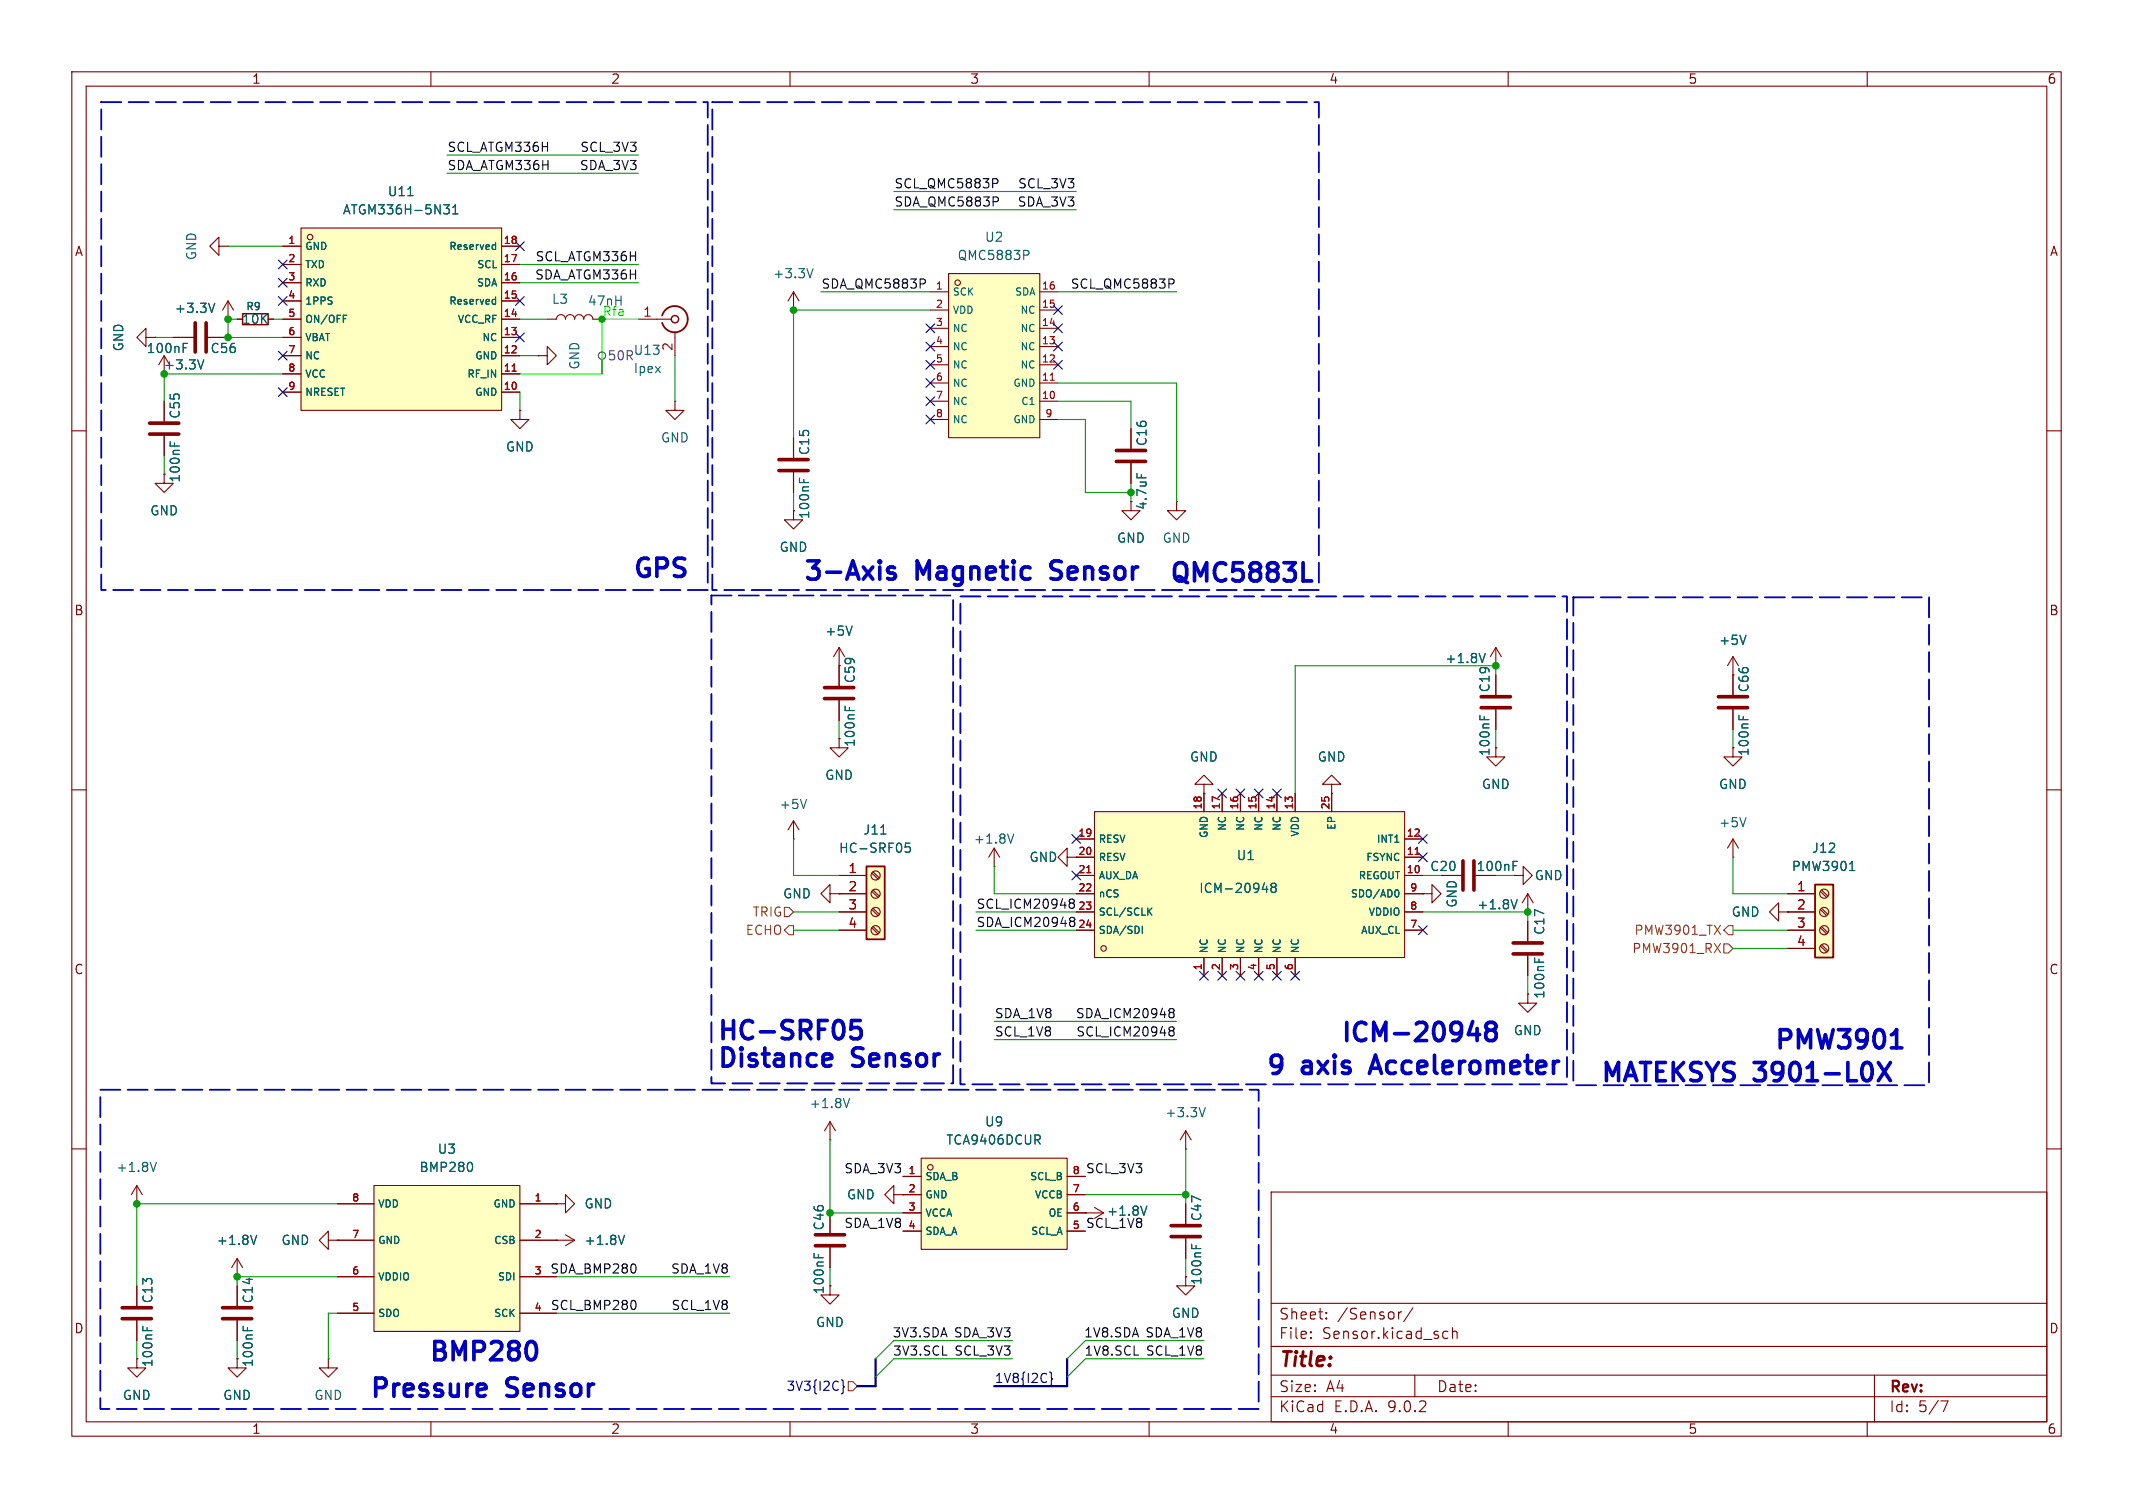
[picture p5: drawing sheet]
<svg xmlns="http://www.w3.org/2000/svg" width="297mm" height="210mm" viewBox="0 0 297 210" stroke-linecap="round" stroke-linejoin="round" font-family="sans-serif">
<defs><g id="words">
<g font-size="3.5" fill="#0000c2">
<text x="87.8" y="81.2">GPS</text>
<text x="111.6" y="81.5">3-Axis</text>
<text x="127.6" y="81.5">Magnetic</text>
<text x="147.4" y="81.5">Sensor</text>
<text x="162.5" y="81.8">QMC5883L</text>
<text x="99.6" y="145.5">HC-SRF05</text>
<text x="99.6" y="149.4">Distance</text>
<text x="118.7" y="149.4">Sensor</text>
<text x="186.4" y="145.8">ICM-20948</text>
<text x="246.8" y="146.8">PMW3901</text>
<text x="176" y="150.4">9</text>
<text x="181.4" y="150.4">axis</text>
<text x="192" y="150.4">Accelerometer</text>
<text x="222.6" y="151.4">MATEKSYS 3901-L0X</text>
<text x="59.4" y="190.3">BMP280</text>
<text x="51.2" y="195.3">Pressure</text>
<text x="70.6" y="195.3">Sensor</text>
</g>
<text font-size="2.8" fill="#840000" x="178" y="190.9">Title:</text>
<g font-size="2.1" fill="#840000">
<text x="178" y="184">Sheet:</text>
<text x="186.2" y="184">/Sensor/</text>
<text x="178" y="186.7">File:</text>
<text x="184.1" y="186.7">Sensor.kicad_sch</text>
<text x="178" y="196.9">KiCad</text>
<text x="178" y="194.1">Size:</text>
<text x="184.7" y="194.1">A4</text>
<text x="185.7" y="196.9">E.D.A.</text>
<text x="193.3" y="196.9">9.0.2</text>
<text x="200" y="194.1">Date:</text>
<text x="263" y="194.3">Rev:</text>
<text x="263" y="196.9">Id:</text>
<text x="267.1" y="196.9">5/7</text>
</g>
<g font-size="1.8" fill="#840000">
<text x="35" y="11.9">1</text>
<text x="85" y="11.9">2</text>
<text x="135" y="11.9">3</text>
<text x="185" y="11.9">4</text>
<text x="235" y="11.9">5</text>
<text x="285" y="11.9">6</text>
<text x="10.3" y="35.9">A</text>
<text x="285.3" y="35.9">A</text>
<text x="22.7" y="51.7">+3.3V</text>
<text x="10.3" y="85.9">B</text>
<text x="285.3" y="85.9">B</text>
<text x="205.5" y="121.5">100nF</text>
<text x="10.3" y="135.9">C</text>
<text x="285.3" y="135.9">C</text>
<text x="10.3" y="185.9">D</text>
<text x="285.3" y="185.9">D</text>
<text x="35" y="199.9">1</text>
<text x="85" y="199.9">2</text>
<text x="135" y="199.9">3</text>
<text x="185" y="199.9">4</text>
<text x="235" y="199.9">5</text>
<text x="285" y="199.9">6</text>
</g>
<g font-size="1.8" fill="#0f0f0f">
<text x="62.2" y="23.8">SDA_ATGM336H</text>
<text x="62.2" y="21.2">SCL_ATGM336H</text>
<text x="80.7" y="23.8">SDA_3V3</text>
<text x="80.7" y="21.2">SCL_3V3</text>
<text x="124.5" y="28.9">SDA_QMC5883P</text>
<text x="124.5" y="26.3">SCL_QMC5883P</text>
<text x="141.6" y="28.9">SDA_3V3</text>
<text x="141.7" y="26.3">SCL_3V3</text>
<text x="74.4" y="39">SDA_ATGM336H</text>
<text x="74.5" y="36.5">SCL_ATGM336H</text>
<text x="114.3" y="40.3">SDA_QMC5883P</text>
<text x="149" y="40.3">SCL_QMC5883P</text>
<text x="135.9" y="126.7">SCL_ICM20948</text>
<text x="135.9" y="129.2">SDA_ICM20948</text>
<text x="138.4" y="141.9">SDA_1V8</text>
<text x="149.7" y="141.9">SDA_ICM20948</text>
<text x="138.4" y="144.4">SCL_1V8</text>
<text x="149.8" y="144.4">SCL_ICM20948</text>
<text x="117.5" y="163.5">SDA_3V3</text>
<text x="151.1" y="163.5">SCL_3V3</text>
<text x="117.5" y="171.1">SDA_1V8</text>
<text x="151.1" y="171.1">SCL_1V8</text>
<text x="76.5" y="177.5">SDA_BMP280</text>
<text x="93.4" y="177.5">SDA_1V8</text>
<text x="76.6" y="182.5">SCL_BMP280</text>
<text x="93.4" y="182.5">SCL_1V8</text>
<text x="124.2" y="186.3">3V3.SDA</text>
<text x="124.3" y="188.9">3V3.SCL</text>
<text x="132.7" y="186.3">SDA_3V3</text>
<text x="132.8" y="188.9">SCL_3V3</text>
<text x="150.9" y="186.3">1V8.SDA</text>
<text x="150.9" y="188.9">1V8.SCL</text>
<text x="159.4" y="186.3">SDA_1V8</text>
<text x="159.5" y="188.9">SCL_1V8</text>
</g>
<g font-size="1.8" fill="#006464">
<text x="53.9" y="27.5">U11</text>
<text x="47.6" y="30.1">ATGM336H-5N31</text>
<text x="137.1" y="33.9">U2</text>
<text x="27.5" y="36.3" transform="rotate(-90 27.5 36.3)">GND</text>
<text x="107.5" y="39">+3.3V</text>
<text x="133.2" y="36.4">QMC5883P</text>
<text x="24.2" y="43.8">+3.3V</text>
<text x="33.6" y="45.3">10K</text>
<text x="76.8" y="42.5">L3</text>
<text x="81.8" y="42.8">47nH</text>
<text x="17.4" y="49" transform="rotate(-90 17.4 49)">GND</text>
<text x="20.3" y="49.4">100nF</text>
<text x="29.2" y="49.4">C56</text>
<text x="80.9" y="51.6" transform="rotate(-90 80.9 51.6)">GND</text>
<text x="88.1" y="52.2">Ipex</text>
<text x="25.2" y="58.4" transform="rotate(-90 25.2 58.4)">C55</text>
<text x="70.4" y="63.1">GND</text>
<text x="91.9" y="61.8">GND</text>
<text x="112.9" y="63.5" transform="rotate(-90 112.9 63.5)">C15</text>
<text x="159.9" y="62.2" transform="rotate(-90 159.9 62.2)">C16</text>
<text x="20.8" y="72">GND</text>
<text x="25.2" y="67.3" transform="rotate(-90 25.2 67.3)">100nF</text>
<text x="159.9" y="71.1" transform="rotate(-90 159.9 71.1)">4.7uF</text>
<text x="108.5" y="77.1">GND</text>
<text x="112.9" y="72.4" transform="rotate(-90 112.9 72.4)">100nF</text>
<text x="155.4" y="75.8">GND</text>
<text x="161.8" y="75.8">GND</text>
<text x="114.8" y="88.7">+5V</text>
<text x="119.2" y="95.2" transform="rotate(-90 119.2 95.2)">C59</text>
<text x="201.1" y="92.6">+1.8V</text>
<text x="239.3" y="90">+5V</text>
<text x="207.6" y="96.5" transform="rotate(-90 207.6 96.5)">C19</text>
<text x="243.7" y="96.5" transform="rotate(-90 243.7 96.5)">C66</text>
<text x="119.2" y="104.1" transform="rotate(-90 119.2 104.1)">100nF</text>
<text x="165.6" y="106.3">GND</text>
<text x="183.4" y="106.3">GND</text>
<text x="207.6" y="105.4" transform="rotate(-90 207.6 105.4)">100nF</text>
<text x="243.7" y="105.4" transform="rotate(-90 243.7 105.4)">100nF</text>
<text x="108.5" y="112.9">+5V</text>
<text x="114.8" y="108.8">GND</text>
<text x="206.2" y="110.1">GND</text>
<text x="239.3" y="110.1">GND</text>
<text x="116.7" y="119">HC-SRF05</text>
<text x="120.1" y="116.4">J11</text>
<text x="135.5" y="117.7">+1.8V</text>
<text x="172.1" y="120">U1</text>
<text x="239.3" y="115.4">+5V</text>
<text x="252.2" y="119">J12</text>
<text x="108.9" y="125.3">GND</text>
<text x="143.3" y="120.2">GND</text>
<text x="166.9" y="124.6">ICM-20948</text>
<text x="199" y="121.5">C20</text>
<text x="213.6" y="122.8">GND</text>
<text x="249.4" y="121.5">PMW3901</text>
<text x="203" y="126.5" transform="rotate(-90 203 126.5)">GND</text>
<text x="205.6" y="126.8">+1.8V</text>
<text x="215.2" y="130.3" transform="rotate(-90 215.2 130.3)">C17</text>
<text x="241" y="127.9">GND</text>
<text x="215.2" y="139.2" transform="rotate(-90 215.2 139.2)">100nF</text>
<text x="210.7" y="144.4">GND</text>
<text x="112.6" y="154.5">+1.8V</text>
<text x="162.2" y="155.8">+3.3V</text>
<text x="60.9" y="160.9">U3</text>
<text x="131.7" y="159.6">TCA9406DCUR</text>
<text x="137.1" y="157.1">U9</text>
<text x="16.1" y="163.4">+1.8V</text>
<text x="58.3" y="163.4">BMP280</text>
<text x="117.8" y="167.2">GND</text>
<text x="30.1" y="173.6">+1.8V</text>
<text x="39.1" y="173.6">GND</text>
<text x="81.3" y="168.5">GND</text>
<text x="81.3" y="173.6">+1.8V</text>
<text x="114.9" y="171.4" transform="rotate(-90 114.9 171.4)">C46</text>
<text x="154" y="169.5">+1.8V</text>
<text x="167.5" y="170.2" transform="rotate(-90 167.5 170.2)">C47</text>
<text x="167.5" y="179.1" transform="rotate(-90 167.5 179.1)">100nF</text>
<text x="21.4" y="181.6" transform="rotate(-90 21.4 181.6)">C13</text>
<text x="35.4" y="181.6" transform="rotate(-90 35.4 181.6)">C14</text>
<text x="113.5" y="185">GND</text>
<text x="114.9" y="180.3" transform="rotate(-90 114.9 180.3)">100nF</text>
<text x="163.1" y="183.7">GND</text>
<text x="21.4" y="190.5" transform="rotate(-90 21.4 190.5)">100nF</text>
<text x="35.4" y="190.5" transform="rotate(-90 35.4 190.5)">100nF</text>
<text x="17" y="195.2">GND</text>
<text x="31" y="195.2">GND</text>
<text x="43.7" y="195.2">GND</text>
</g>
<text font-size="1.8" fill="#0f0" x="83.8" y="44.1">Rfa</text>
<g font-size="1.8" fill="#a90000">
<text x="89.5" y="44.2">1</text>
<text x="93.7" y="49" transform="rotate(-90 93.7 49)">2</text>
<text x="118" y="121.7">1</text>
<text x="118" y="124.2">2</text>
<text x="250.1" y="124.2">1</text>
<text x="118" y="126.7">3</text>
<text x="118" y="129.3">4</text>
<text x="250.1" y="126.7">2</text>
<text x="250.1" y="129.3">3</text>
<text x="250.1" y="131.8">4</text>
</g>
<g font-size="1.8" fill="#840084">
<text x="84.5" y="50.4">50R</text>
<text x="88.1" y="49.6">U13</text>
</g>
<g font-size="1.8" fill="#725600">
<text x="103.7" y="130.4">ECHO</text>
<text x="104.7" y="127.9">TRIG</text>
<text x="227.5" y="130.4">PMW3901_TX</text>
<text x="227.2" y="132.9">PMW3901_RX</text>
</g>
<g font-size="1.8" fill="#000084">
<text x="109.4" y="193.9">3V3{I2C}</text>
<text x="138.4" y="192.7">1V8{I2C}</text>
</g>
<g font-size="1.4" fill="#a90000">
<text x="40" y="34">1</text>
<text x="70" y="34">18</text>
<text x="40" y="36.6">2</text>
<text x="40" y="39.1">3</text>
<text x="40" y="41.7">4</text>
<text x="70" y="36.6">17</text>
<text x="70" y="39.1">16</text>
<text x="70" y="41.7">15</text>
<text x="130.2" y="40.4">1</text>
<text x="145" y="40.4">16</text>
<text x="40" y="44.2">5</text>
<text x="40" y="46.7">6</text>
<text x="70" y="44.2">14</text>
<text x="70" y="46.7">13</text>
<text x="130.2" y="42.9">2</text>
<text x="130.2" y="45.5">3</text>
<text x="145" y="42.9">15</text>
<text x="145" y="45.5">14</text>
<text x="40" y="49.3">7</text>
<text x="40" y="51.8">8</text>
<text x="70" y="49.3">12</text>
<text x="70" y="51.8">11</text>
<text x="130.2" y="48">4</text>
<text x="130.2" y="50.5">5</text>
<text x="130.2" y="53.1">6</text>
<text x="145" y="48">13</text>
<text x="145" y="50.5">12</text>
<text x="145" y="53.1">11</text>
<text x="40" y="54.4">9</text>
<text x="70" y="54.4">10</text>
<text x="130.2" y="55.6">7</text>
<text x="130.2" y="58.2">8</text>
<text x="145" y="55.6">10</text>
<text x="145.4" y="58.2">9</text>
<text x="167.4" y="112.8" transform="rotate(-90 167.4 112.8)">18</text>
<text x="169.9" y="112.8" transform="rotate(-90 169.9 112.8)">17</text>
<text x="172.5" y="112.8" transform="rotate(-90 172.5 112.8)">16</text>
<text x="175" y="112.8" transform="rotate(-90 175 112.8)">15</text>
<text x="177.5" y="112.8" transform="rotate(-90 177.5 112.8)">14</text>
<text x="180.1" y="112.8" transform="rotate(-90 180.1 112.8)">13</text>
<text x="185.2" y="112.8" transform="rotate(-90 185.2 112.8)">25</text>
<text x="150" y="119.1">20</text>
<text x="150" y="116.6">19</text>
<text x="195.8" y="119.1">11</text>
<text x="195.8" y="116.6">12</text>
<text x="150" y="124.2">22</text>
<text x="150" y="121.7">21</text>
<text x="195.8" y="121.7">10</text>
<text x="196.2" y="124.2">9</text>
<text x="150" y="129.3">24</text>
<text x="150" y="126.7">23</text>
<text x="196.2" y="129.3">7</text>
<text x="196.2" y="126.7">8</text>
<text x="167.4" y="135.2" transform="rotate(-90 167.4 135.2)">1</text>
<text x="169.9" y="135.2" transform="rotate(-90 169.9 135.2)">2</text>
<text x="172.5" y="135.2" transform="rotate(-90 172.5 135.2)">3</text>
<text x="175" y="135.2" transform="rotate(-90 175 135.2)">4</text>
<text x="177.5" y="135.2" transform="rotate(-90 177.5 135.2)">5</text>
<text x="180.1" y="135.2" transform="rotate(-90 180.1 135.2)">6</text>
<text x="48.9" y="167.4">8</text>
<text x="74.3" y="167.4">1</text>
<text x="126.4" y="163.6">1</text>
<text x="126.4" y="166.1">2</text>
<text x="149.3" y="163.6">8</text>
<text x="149.3" y="166.1">7</text>
<text x="48.9" y="172.5">7</text>
<text x="74.3" y="172.5">2</text>
<text x="126.4" y="168.7">3</text>
<text x="126.4" y="171.2">4</text>
<text x="149.3" y="168.7">6</text>
<text x="149.3" y="171.2">5</text>
<text x="48.9" y="177.5">6</text>
<text x="74.3" y="177.5">3</text>
<text x="48.9" y="182.6">5</text>
<text x="74.3" y="182.6">4</text>
</g>
<g font-size="1.4" fill="#006464">
<text x="42.4" y="35">GND</text>
<text x="62.4" y="35">Reserved</text>
<text x="42.4" y="37.6">TXD</text>
<text x="42.4" y="40.1">RXD</text>
<text x="66.3" y="40.1">SDA</text>
<text x="66.3" y="37.6">SCL</text>
<text x="132.6" y="41.4">SCK</text>
<text x="141.2" y="41.4">SDA</text>
<text x="34.2" y="43.4">R9</text>
<text x="42.4" y="42.6">1PPS</text>
<text x="42.4" y="45.2">ON/OFF</text>
<text x="42.4" y="47.7">VBAT</text>
<text x="62.4" y="42.6">Reserved</text>
<text x="63.6" y="45.2">VCC_RF</text>
<text x="67" y="47.7">NC</text>
<text x="132.6" y="43.9">VDD</text>
<text x="132.6" y="46.4">NC</text>
<text x="142" y="43.9">NC</text>
<text x="142" y="46.4">NC</text>
<text x="42.4" y="50.3">NC</text>
<text x="42.4" y="52.8">VCC</text>
<text x="64.9" y="52.8">RF_IN</text>
<text x="66" y="50.3">GND</text>
<text x="132.6" y="49">NC</text>
<text x="132.6" y="51.5">NC</text>
<text x="142" y="49">NC</text>
<text x="142" y="51.5">NC</text>
<text x="42.4" y="55.3">NRESET</text>
<text x="66" y="55.3">GND</text>
<text x="132.6" y="54.1">NC</text>
<text x="132.6" y="56.6">NC</text>
<text x="132.6" y="59.1">NC</text>
<text x="141" y="54.1">GND</text>
<text x="141" y="59.1">GND</text>
<text x="142.1" y="56.6">C1</text>
<text x="152.9" y="117.6">RESV</text>
<text x="168.4" y="116.8" transform="rotate(-90 168.4 116.8)">GND</text>
<text x="170.9" y="115.8" transform="rotate(-90 170.9 115.8)">NC</text>
<text x="173.4" y="115.8" transform="rotate(-90 173.4 115.8)">NC</text>
<text x="176" y="115.8" transform="rotate(-90 176 115.8)">NC</text>
<text x="178.5" y="115.8" transform="rotate(-90 178.5 115.8)">NC</text>
<text x="181.1" y="116.7" transform="rotate(-90 181.1 116.7)">VDD</text>
<text x="186.1" y="115.7" transform="rotate(-90 186.1 115.7)">EP</text>
<text x="191.6" y="117.6">INT1</text>
<text x="152.9" y="125.2">nCS</text>
<text x="152.9" y="122.6">AUX_DA</text>
<text x="152.9" y="120.1">RESV</text>
<text x="188" y="125.2">SDO/AD0</text>
<text x="189.1" y="122.6">REGOUT</text>
<text x="190.1" y="120.1">FSYNC</text>
<text x="152.9" y="130.3">SDA/SDI</text>
<text x="152.9" y="127.7">SCL/SCLK</text>
<text x="189.4" y="130.3">AUX_CL</text>
<text x="190.4" y="127.7">VDDIO</text>
<text x="168.4" y="132.8" transform="rotate(-90 168.4 132.8)">NC</text>
<text x="170.9" y="132.8" transform="rotate(-90 170.9 132.8)">NC</text>
<text x="173.4" y="132.8" transform="rotate(-90 173.4 132.8)">NC</text>
<text x="176" y="132.8" transform="rotate(-90 176 132.8)">NC</text>
<text x="178.5" y="132.8" transform="rotate(-90 178.5 132.8)">NC</text>
<text x="181.1" y="132.8" transform="rotate(-90 181.1 132.8)">NC</text>
<text x="128.8" y="164.6">SDA_B</text>
<text x="128.8" y="167.1">GND</text>
<text x="143.3" y="164.6">SCL_B</text>
<text x="144" y="167.1">VCCB</text>
<text x="52.6" y="168.4">VDD</text>
<text x="52.6" y="173.4">GND</text>
<text x="68.6" y="168.4">GND</text>
<text x="68.7" y="173.4">CSB</text>
<text x="128.8" y="169.6">VCCA</text>
<text x="128.8" y="172.2">SDA_A</text>
<text x="143.4" y="172.2">SCL_A</text>
<text x="145.9" y="169.6">OE</text>
<text x="52.6" y="178.5">VDDIO</text>
<text x="69.2" y="178.5">SDI</text>
<text x="52.6" y="183.6">SDO</text>
<text x="68.7" y="183.6">SCK</text>
</g>
</g></defs>
<g fill="none" stroke="#840000" stroke-width=".15">
<path d="M10 10h277v190h-277zM12 12h273v186h-273zM60 10v2M110 10v2M160 10v2M210 10v2M260 10v2M10 60h2M285 60h2M10 110h2M285 110h2M212.7 127h.1"/>
<path d="M212.7 124.5l.8 1.2M212.7 124.5l-.7 1.2M212.7 124.5v2.5M115.6 158.8h.1M115.6 156.2l-.8 1.3M115.6 156.2l.7 1.3M115.6 156.2v2.6M10 160h2M77.5 167.6h1.2v1.3l1.3-1.3-1.3-1.2v1.2M77.5 167.6h.1M177 166h108v32h-108zM285 160h2"/>
<path d="M60 198v2M110 198v2M160 198v2M177 194.5h108M177 191.5h108M177 187.5h108M177 181.5h108M182.5 186.3h.1l-.1 .1M182.5 186.3v.1M182.5 185.5v.1M182.5 185.5h.1l-.1 .1M184.7 183.6v.1"/>
<path d="M184.7 183.6h-.1l.1 .1M184.7 182.8v.1M184.7 182.8h-.1l.1 .1M195.2 182.7l-.3 .1-.2 .2M196.7 182.1l-1.2 2M197 191.5v3M201 186.3l.2 .1 .4-.1M201 185.5l.2-.1 .4 .1M202.2 185.5a.37 .37 0 0 1 .7 .1v.8M202.2 184.9v1.5M210 198v2M260 198v2"/>
<path d="M261 191.5v6.5M270.2 195.1h1l-.6 1.5"/>
</g>
<path d="M211.3 125.3l-.5 1.3M118.3 153l-.4 1.2" fill="none" stroke="#006464" stroke-width=".15"/>
<path d="M52.1 165.1h20.3v20.3h-20.3z" fill="#ffffc2"/>
<g fill="none" stroke="#840000" stroke-width=".15">
<path d="M22.9 49.5l-.8 1.3M22.9 49.5l.7 1.3M22.9 49.5v2.6M24.1 47h2.8M29 47h2.7M157.5 59.7v2.8M110.5 71.1v1.3h1.3l-1.3 1.3-1.3-1.3h1.3M110.5 71.1h.1M157.5 69.9v1.2h1.2l-1.2 1.3-1.3-1.3h1.3M157.5 69.9h.1M157.5 64.5v2.8M163.8 69.9v1.2h1.3l-1.3 1.3-1.2-1.3h1.2"/>
<path d="M163.8 69.9h.1M241.3 94h.1M241.3 91.4v2.6M241.3 91.4l-.8 1.3M241.3 91.4l.8 1.3M241.3 119.4h.1M241.3 104.1v1.3h1.3l-1.3 1.3-1.3-1.3h1.3M241.3 104.1h.1M241.3 116.8l-.8 1.3M241.3 116.8l.8 1.3M241.3 116.8v2.6M212.7 128.3v2.8"/>
<path d="M212.7 133.1v2.8M247.6 127v-1.3l-1.2 1.3 1.2 1.3v-1.3h1.3M248.9 127h.1M19 167.6h.1M19 165.1v2.5M19 179.1v2.8M19 165.1l-.7 1.3M19 165.1l.8 1.3M33 177.8h.1M33 175.3l-.7 1.2M33 175.3l.8 1.2M33 175.3v2.5"/>
<path d="M33 179.1v2.8M47 167.6h5.1M47 172.7h5.1M47 177.8h5.1M52.1 165.1h20.3v20.3h-20.3zM72.4 167.6h5.1M72.4 172.7h5.1M72.4 177.8h5.1M19 183.9v2.8M33 183.9v2.8M47 182.9h5.1M72.4 182.9h5.1"/>
</g>
<g fill="none" stroke="#006464" stroke-width=".15">
<path d="M25.5 48.4h.4M25.5 47.8h.6M28.4 50.1l-.4 1.3M158.3 65.9v.6M243.1 88.5l-.4 1.2M243.1 113.9l-.4 1.2M213.7 133.4v.6M214.3 133.6v.4M21.8 161.9l-.5 1.2M35.7 172l-.4 1.3M65.6 161.9l.2 .5v.3l-.2 .4M19.9 184.7v.6"/>
<path d="M20.5 184.9v.4M33.9 184.7v.6M34.5 184.9v.4"/>
</g>
<path d="M27.2 45v4M28.7 45v4M155.4 62.7h4.1M155.4 64.3h4.1M210.7 131.3h4.1M210.7 132.8h4.1M17 182.1h4.1M17 183.6h4.1M31 182.1h4.1M31 183.6h4.1" fill="none" stroke="#840000" stroke-width=".51"/>
<path d="M132.1 38.1h12.7v22.9h-12.7z" fill="#ffffc2"/>
<circle cx="133.4" cy="39.4" r=".38" fill="#ffffc2" stroke="#ffffc2" stroke-width=".14"/>
<g fill="none" stroke="#840000" stroke-width=".15">
<path d="M132.1 38.1h12.7v22.9h-12.7zM31.7 44.5h.1M31.7 41.9l.8 1.3M31.7 41.9l-.7 1.3M31.7 41.9v2.6M33 44.5h.8M37.3 44.5h.8M72.4 57.2v1.2h1.3l-1.3 1.3-1.3-1.3h1.3M72.4 57.2h.1M110.5 43.2h.1M110.5 40.6v2.6M110.5 40.6l-.8 1.3"/>
<path d="M110.5 40.6l.8 1.3M129.5 40.6h2.6M129.5 43.2h2.6M129.5 45.7h2.6M129.5 48.3h2.6M129.5 50.8h2.6M129.5 53.3h2.6M129.5 55.9h2.6M129.5 58.4h2.6M144.8 40.6h2.5M144.8 43.2h2.5M144.8 45.7h2.5"/>
<path d="M144.8 48.3h2.5M144.8 50.8h2.5M144.8 53.3h2.5M144.8 55.9h2.5M144.8 58.4h2.5M110.5 61v2.8M110.5 65.8v2.8M241.3 94v2.8M241.3 98.8v2.8"/>
<circle cx="133.4" cy="39.4" r=".38"/>
</g>
<path d="M146.2 53h.6" fill="none" stroke="#a90000" stroke-width=".15"/>
<path d="M113.2 37.4l-.4 1.3M143 34.9l.3 .2-.1 .3-.2 .1M29.9 42.2l-.4 1.3M111.3 66.6v.6M111.9 66.8v.4M242.1 99.6v.6M242.7 99.8v.4" fill="none" stroke="#006464" stroke-width=".15"/>
<path d="M108.5 64h4M108.5 65.5h4M239.3 97h4M239.3 98.6h4" fill="none" stroke="#840000" stroke-width=".51"/>
<path d="M33.8 43.7h3.5v1.5h-3.5z" fill="none" stroke="#840000" stroke-width=".2"/>
<path d="M252.7 123.2h2.6v10.2h-2.6z" fill="#ffffc2"/>
<path d="M252.7 123.2h2.6v10.2h-2.6z" fill="none" stroke="#840000" stroke-width=".25"/>
<g fill="none" stroke="#840000" stroke-width=".15">
<path d="M22.9 55.9v2.8M76.2 44.5h1.3a.64 .64 0 0 1 .6-.7 .64 .64 0 0 1 .6 .7 .64 .64 0 0 1 .7-.7 .64 .64 0 0 1 .6 .7 .64 .64 0 0 1 .6-.7 .64 .64 0 0 1 .7 .7 .64 .64 0 0 1 .6-.7 .64 .64 0 0 1 .6 .7h1.3M22.9 60.7v2.8M148.6 119.4v-1.3l-1.3 1.3 1.3 1.3v-1.3h1.3M248.9 124.5h3.8M248.9 127h3.8M248.9 129.5h3.8M248.9 132.1h3.8M253.5 124.1l.8 .9M253.5 126.7l.8 .8M253.5 129.2l.8 .8M253.5 131.7l.8 .9"/>
<path d="M253.6 124l.9 .8M253.6 126.5l.9 .8M253.6 129l.9 .9M253.6 131.6l.9 .8"/>
<circle cx="254" cy="124.5" r=".63"/>
<circle cx="254" cy="127" r=".63"/>
<circle cx="254" cy="129.5" r=".63"/>
<circle cx="254" cy="132.1" r=".63"/>
</g>
<path d="M23.7 61.5v.6M24.3 61.7v.4M257.5 121.2h.8" fill="none" stroke="#006464" stroke-width=".15"/>
<path d="M20.8 58.9h4.1M20.8 60.5h4.1" fill="none" stroke="#840000" stroke-width=".51"/>
<path d="M152.4 113h43.2v20.4h-43.2z" fill="#ffffc2"/>
<circle cx="153.7" cy="132.1" r=".38" fill="#ffffc2" stroke="#ffffc2" stroke-width=".14"/>
<g fill="none" stroke="#840000" stroke-width=".15">
<path d="M20.3 47v-1.3l-1.3 1.3 1.3 1.3v-1.3h1.3M21.6 47h.1M22.9 66v1.3h1.2l-1.2 1.3-1.3-1.3h1.3M22.9 66h.1M138.4 118.1l.8 1.3M138.4 118.1l-.7 1.3M138.4 118.1v2.6M149.9 119.4h2.5M149.9 116.8h2.5M152.4 113h43.2v20.4h-43.2zM167.6 110.5v2.5M170.2 110.5v2.5"/>
<path d="M172.7 110.5v2.5M175.3 110.5v2.5M177.8 110.5v2.5M180.3 110.5v2.5M185.4 110.5v2.5M195.6 119.4h2.5M195.6 116.8h2.5M138.4 120.7h.1M149.9 129.5h2.5M149.9 127h2.5M149.9 124.5h2.5M149.9 121.9h2.5"/>
<path d="M167.6 133.4v2.5M170.2 133.4v2.5M172.7 133.4v2.5M175.3 133.4v2.5M177.8 133.4v2.5M180.3 133.4v2.5M195.6 129.5h2.5M195.6 127h2.5M195.6 124.5h2.5M195.6 121.9h2.5"/>
<circle cx="153.7" cy="132.1" r=".38"/>
</g>
<path d="M141.2 116.1l-.5 1.3M159.1 129v1M160 126.9l.4 .6M160.4 126.5l-.6 .5M175.8 123.9h.7M176.4 123.4v.9M177.2 123.6l-.2-.3 .2-.3h.3l.2 .2-.2 .4M177.2 123.6l-.2 .2v.4l.2 .1 .4-.1 .1-.2v-.2l-.2-.2M177.2 123.6h.3M194.4 123.9a.53 .53 0 0 1 .4 .5 .53 .53 0 0 1-.4 .5" fill="none" stroke="#006464" stroke-width=".15"/>
<path d="M197 119h.6M151.3 121.5h.6" fill="none" stroke="#a90000" stroke-width=".15"/>
<path d="M41.9 31.8h27.9v25.4h-27.9z" fill="#ffffc2"/>
<circle cx="43.2" cy="33" r=".38" fill="#ffffc2" stroke="#ffffc2" stroke-width=".14"/>
<g fill="none" stroke="#840000" stroke-width=".15">
<path d="M39.4 34.3h2.5M39.4 36.8h2.5M39.4 39.4h2.5M41.9 31.8h27.9v25.4h-27.9zM69.8 34.3h2.6M69.8 36.8h2.6M69.8 39.4h2.6M39.4 41.9h2.5M39.4 44.5h2.5M39.4 47h2.5M39.4 49.5h2.5M39.4 52.1h2.5"/>
<path d="M39.4 54.6h2.5M69.8 41.9h2.6M69.8 44.5h2.6M69.8 47h2.6M69.8 49.5h2.6M69.8 52.1h2.6M69.8 54.6h2.6M167.6 109.2h1.3l-1.3-1.2-1.2 1.2h1.2v1.3M167.6 110.5h.1"/>
<circle cx="43.2" cy="33" r=".38"/>
</g>
<path d="M56.8 27.2h.7M61.8 28.5h.8l-.5 .5 .4 .1 .1 .4-.3 .3h-.3M63 29.8h.8M63 28.9l.4-.4v1.3M68.7 34.1h.3M69 33.7v1M69 34.7h-.3M47.8 44.4h.3M47.8 43.9h.5M68.7 41.7h.3M69 41.4v1M69 42.3l-.3 .1" fill="none" stroke="#006464" stroke-width=".15"/>
<path d="M71.3 51.7h.6" fill="none" stroke="#a90000" stroke-width=".15"/>
<path d="M128.3 161.3h20.3v12.7h-20.3z" fill="#ffffc2"/>
<circle cx="129.5" cy="162.6" r=".38" fill="#ffffc2" stroke="#ffffc2" stroke-width=".14"/>
<g fill="none" stroke="#840000" stroke-width=".15">
<path d="M30.5 34.3v1.3l-1.3-1.3 1.3-1.3v1.3h1.2M31.7 34.3h.1M74.9 49.5h1.3v-1.2l1.3 1.2-1.3 1.3v-1.3M74.9 49.5h.1M208.3 92.7h.1M208.3 90.2l.7 1.2M208.3 90.2l-.8 1.2M208.3 90.2v2.5M208.3 94v2.8M208.3 98.8v2.8M110.5 116.8h.1M110.5 114.3l-.8 1.3"/>
<path d="M110.5 114.3l.8 1.3M110.5 114.3v2.5M116.8 102.9v1.2h1.3l-1.3 1.3-1.2-1.3h1.2M116.8 102.9h.1M185.4 109.2h-1.3l1.3-1.2 1.3 1.2h-1.3v1.3M185.4 110.5h.1M208.3 104.1v1.3h-1.3l1.3 1.3 1.2-1.3h-1.2M208.3 104.1h.1M200.7 121.9h2.8M210.8 121.9h1.3v1.3l1.3-1.3-1.3-1.2v1.2M212.7 138.4v1.3h-1.2l1.2 1.3 1.3-1.3h-1.3M212.7 138.4h.1"/>
<path d="M125.7 163.8h2.6M125.7 166.4h2.6M125.7 168.9h2.6M125.7 171.5h2.6M128.3 161.3h20.3v12.7h-20.3zM148.6 163.8h2.5M148.6 166.4h2.5M148.6 168.9h5.1M148.6 171.5h2.5M151.1 168.9h.1M152.4 168.1l1.3 .8M153.7 168.9l-1.3 .8"/>
<circle cx="129.5" cy="162.6" r=".38"/>
</g>
<path d="M206.1 99.6v.6M206.7 99.8v.4M206.8 91l-.4 1.3M112.3 111.3l-.4 1.3M210.7 120h.6M210.7 120.6h.4M144.4 158.7l.4 .6M144.8 158.2v.4M159.7 168l-.4 1.2" fill="none" stroke="#006464" stroke-width=".15"/>
<path d="M206.2 97h4.1M206.2 98.6h4.1M203.7 119.9v4.1M205.2 119.9v4.1" fill="none" stroke="#840000" stroke-width=".51"/>
<path d="M120.6 120.7h2.6v10.1h-2.6z" fill="#ffffc2"/>
<path d="M92.2 43.9a1.81 1.81 0 0 1 2.8-.9 1.81 1.81 0 0 1 0 2.9 1.81 1.81 0 0 1-2.8-.9M120.6 120.7h2.6v10.1h-2.6z" fill="none" stroke="#840000" stroke-width=".25"/>
<g fill="none" stroke="#840000" stroke-width=".15">
<path d="M39.4 34.3h2.5M39.4 36.8h2.5M39.4 39.4h2.5M69.8 34.3h2.6M69.8 36.8h2.6M69.8 39.4h2.6M21.6 47h.1M22.9 55.9v2.8M24.1 47h2.8M29 47h2.7M31.7 44.5h.1M33 44.5h.8"/>
<path d="M37.3 44.5h.8M39.4 44.5h2.5M39.4 47h2.5M39.4 41.9h2.5M39.4 49.5h2.5M39.4 52.1h2.5M39.4 54.6h2.5M69.8 44.5h2.6M69.8 47h2.6M69.8 41.9h2.6M69.8 49.5h2.6M69.8 52.1h2.6"/>
<path d="M69.8 54.6h2.6M72.4 57.2h.1M88.9 44.5h4.6M94 55.9v1.3h1.2l-1.2 1.2-1.3-1.2h1.3M94 55.9h.1M94 46.2v3.3M157.5 59.7v2.8M22.9 66h.1M22.9 60.7v2.8M110.5 71.1h.1M110.5 61v2.8M110.5 65.8v2.8"/>
<path d="M157.5 69.9h.1M157.5 64.5v2.8M116.8 92.7h.1M116.8 90.2v5.3M116.8 97.5v2.8M116.8 90.2l-.7 1.2M116.8 90.2l.8 1.2M208.3 92.7h.1M208.3 94v2.8M208.3 98.8v2.8M241.3 94h.1M241.3 94v2.8"/>
<path d="M241.3 98.8v2.8M116.8 102.9h.1M149.9 119.4h2.5M149.9 116.8h2.5M167.6 110.5h.1M167.6 110.5v2.5M170.2 110.5v2.5M172.7 110.5v2.5M175.3 110.5v2.5M177.8 110.5v2.5M180.3 110.5v2.5M185.4 110.5h.1"/>
<path d="M185.4 110.5v2.5M195.6 119.4h2.5M195.6 116.8h2.5M208.3 104.1h.1M241.3 104.1h.1M115.6 124.5v-1.3l-1.3 1.3 1.3 1.2v-1.2h1.2M116.8 124.5h.1M116.8 121.9h3.8M116.8 124.5h3.8M116.8 127h3.8M116.8 129.5h3.8M121.4 121.6l.9 .8"/>
<path d="M121.4 124.1l.9 .9M121.4 126.7l.9 .8M121.4 129.2l.9 .8M121.6 121.4l.8 .9M121.6 124l.8 .8M121.6 126.5l.8 .8M121.6 129l.8 .9M149.9 121.9h2.5M149.9 124.5h2.5M149.9 127h2.5M149.9 129.5h2.5M167.6 133.4v2.5"/>
<path d="M170.2 133.4v2.5M172.7 133.4v2.5M175.3 133.4v2.5M177.8 133.4v2.5M180.3 133.4v2.5M195.6 121.9h2.5M195.6 124.5h2.5M195.6 127h2.5M195.6 129.5h2.5M198.1 124.5h1.3v1.2l1.3-1.2-1.3-1.3v1.3M198.1 124.5h.1M200.7 121.9h2.8"/>
<path d="M212.7 138.4h.1M212.7 127h.1M212.7 128.3v2.8M212.7 133.1v2.8M248.9 127h.1M248.9 124.5h3.8M248.9 127h3.8M248.9 129.5h3.8M248.9 132.1h3.8M165.1 157.5l-.8 1.3M165.1 157.5l.8 1.3M165.1 157.5v2.5"/>
<path d="M19 179.1v2.8M33 177.8h.1M33 179.1v2.8M45.7 172.7v-1.2l-1.3 1.2 1.3 1.3v-1.3h1.3M47 172.7h.1M47 172.7h5.1M47 167.6h5.1M47 177.8h5.1M72.4 172.7h7.6M72.4 167.6h5.1M72.4 177.8h5.1M77.5 172.7h.1"/>
<path d="M77.5 167.6h.1M78.7 172l1.3 .7M80 172.7l-1.3 .8M115.6 179.1v1.2h-1.3l1.3 1.3 1.2-1.3h-1.2M115.6 179.1h.1M115.6 168.9v2.8M115.6 173.7v2.8M124.5 166.4v-1.3l-1.3 1.3 1.3 1.2v-1.2h1.2M125.7 166.4h.1M125.7 163.8h2.6M125.7 166.4h2.6M125.7 168.9h2.6"/>
<path d="M125.7 171.5h2.6M148.6 163.8h2.5M148.6 166.4h2.5M148.6 168.9h2.5M148.6 171.5h2.5M151.1 168.9h.1M165.1 160h.1M165.1 177.8v1.3h1.3l-1.3 1.2-1.3-1.2h1.3M165.1 177.8h.1M165.1 167.6v2.8M165.1 172.5v2.8M19 189.2v1.3h1.3l-1.3 1.3-1.2-1.3h1.2"/>
<path d="M19 189.2h.1M19 183.9v2.8M33 189.2v1.3h1.3l-1.3 1.3-1.3-1.3h1.3M33 189.2h.1M33 183.9v2.8M45.7 189.2v1.3h1.3l-1.3 1.3-1.3-1.3h1.3M45.7 189.2h.1M47 182.9h5.1M72.4 182.9h5.1"/>
<circle cx="121.9" cy="124.5" r=".63"/>
<circle cx="121.9" cy="121.9" r=".63"/>
<circle cx="121.9" cy="127" r=".63"/>
<circle cx="121.9" cy="129.5" r=".63"/>
</g>
<g fill="none" stroke="#006464" stroke-width=".15">
<path d="M56.8 27.2h.7M61.8 28.5h.8l-.5 .5 .4 .1 .1 .4-.3 .3h-.3M63 29.8h.8M63 28.9l.4-.4v1.3M68.7 34.1h.3M69 33.7v1M69 34.7h-.3M25.5 48.4h.4M25.5 47.8h.6M28.4 50.1l-.4 1.3M29.9 42.2l-.4 1.3M47.8 44.4h.3"/>
<path d="M47.8 43.9h.5M68.7 41.7h.3M69 41.4v1M69 42.3l-.3 .1M23.7 61.5v.6M24.3 61.7v.4M111.3 66.6v.6M111.9 66.8v.4M158.3 65.9v.6M117.7 98.3v.6M118.3 98.5v.4M118.7 87.2l-.5 1.3"/>
<path d="M206.1 99.6v.6M206.7 99.8v.4M206.8 91l-.4 1.3M242.1 99.6v.6M242.7 99.8v.4M243.1 88.5l-.4 1.2M122.6 116.1h.8M126.7 117.4h-.6l-.1 .6 .2-.1 .4 .1 .2 .1-.1 .5-.2 .1h-.3l-.2-.1M210.7 120h.6M159.1 129v1M160 126.9l.4 .6M160.4 126.5l-.6 .5"/>
<path d="M175.8 123.9h.7M176.4 123.4v.9M177.2 123.6l-.2-.3 .2-.3h.3l.2 .2-.2 .4M177.2 123.6l-.2 .2v.4l.2 .1 .4-.1 .1-.2v-.2l-.2-.2M177.2 123.6h.3M194.4 123.9a.53 .53 0 0 1 .4 .5 .53 .53 0 0 1-.4 .5M210.7 120.6h.4M211.3 125.3l-.5 1.3M213.7 133.4v.6M214.3 133.6v.4M257.5 121.2h.8M144.4 158.7l.4 .6"/>
<path d="M144.8 158.2v.4M167.8 154.2l-.4 1.3M35.7 172l-.4 1.3M65.6 161.9l.2 .5v.3l-.2 .4M87 172l-.5 1.3M113.4 174.5v.6M114 174.7v.4M159.7 168l-.4 1.2M165.9 173.3v.6M166.5 173.5v.4M19.9 184.7v.6M20.5 184.9v.4"/>
<path d="M33.9 184.7v.6M34.5 184.9v.4"/>
</g>
<path d="M114.8 95.8h4.1M114.8 97.3h4.1M113.5 172h4.1M113.5 173.5h4.1M163.1 170.7h4M163.1 172.2h4" fill="none" stroke="#840000" stroke-width=".51"/>
<circle cx="94" cy="44.5" r=".51" fill="none" stroke="#840000" stroke-width=".2"/>
<g fill="none" stroke="#484848" stroke-width=".15">
<path d="M83.8 50v2.1"/>
<circle cx="83.8" cy="49.5" r=".51"/>
</g>
<path d="M109.2 126.4h.7l.6 .6-.6 .6h-.7zM109.9 128.9h.6v1.3h-.6l-.7-.7zM238.7 131.4l.9 1.3M239.6 131.4l-.9 1.3M240 131.4h.7l.6 .7-.6 .6h-.7zM240.7 128.9h.6v1.3h-.6l-.7-.7zM118.1 192.4h.6l.7 .6-.7 .7h-.6z" fill="none" stroke="#725600" stroke-width=".15"/>
<g fill="none" stroke="#000084" stroke-width=".15">
<path d="M38.8 36.2l1.2 1.2M38.8 38.8l1.2 1.2M40 36.2l-1.2 1.2M40 38.8l-1.2 1.2M71.8 33.7l1.2 1.2M73 33.7l-1.2 1.2M38.8 41.3l1.2 1.2M38.8 54l1.2 1.2M38.8 48.9l1.2 1.2M40 41.3l-1.2 1.2M40 54l-1.2 1.2M40 48.9l-1.2 1.2"/>
<path d="M71.8 46.4l1.2 1.2M71.8 41.3l1.2 1.2M73 46.4l-1.2 1.2M73 41.3l-1.2 1.2M128.9 52.7l1.2 1.2M128.9 55.3l1.2 1.2M128.9 50.2l1.2 1.2M128.9 45.1l1.2 1.2M128.9 47.7l1.2 1.2M128.9 57.8l1.2 1.2M130.1 52.7l-1.2 1.2M130.1 55.3l-1.2 1.2"/>
<path d="M130.1 50.2l-1.2 1.2M130.1 45.1l-1.2 1.2M130.1 47.7l-1.2 1.2M130.1 57.8l-1.2 1.2M146.7 50.2l1.2 1.2M146.7 42.6l1.2 1.2M146.7 47.7l1.2 1.2M146.7 45.1l1.2 1.2M147.9 50.2l-1.2 1.2M147.9 42.6l-1.2 1.2M147.9 47.7l-1.2 1.2M147.9 45.1l-1.2 1.2"/>
<path d="M149.3 116.2l1.2 1.2M150.5 116.2l-1.2 1.2M169.6 109.9l1.2 1.2M170.8 109.9l-1.2 1.2M172.1 109.9l1.2 1.2M173.3 109.9l-1.2 1.2M174.7 109.9l1.2 1.2M175.9 109.9l-1.2 1.2M177.2 109.9l1.2 1.2M178.4 109.9l-1.2 1.2M197.5 116.2l1.2 1.2M197.5 118.8l1.2 1.2"/>
<path d="M198.7 116.2l-1.2 1.2M198.7 118.8l-1.2 1.2M149.3 121.3l1.2 1.2M150.5 121.3l-1.2 1.2M167 135.3l1.2 1.2M168.2 135.3l-1.2 1.2M169.6 135.3l1.2 1.2M170.8 135.3l-1.2 1.2M172.1 135.3l1.2 1.2M173.3 135.3l-1.2 1.2M174.7 135.3l1.2 1.2M175.9 135.3l-1.2 1.2"/>
<path d="M177.2 135.3l1.2 1.2M178.4 135.3l-1.2 1.2M179.7 135.3l1.2 1.2M180.9 135.3l-1.2 1.2M197.5 128.9l1.2 1.2M198.7 128.9l-1.2 1.2M117.2 192.2l.2 .1v.7l.2 .1-.2 .2v.6l-.2 .2M146.2 191.1l.2 .2v.6l.2 .1-.2 .2v.6l-.2 .2"/>
</g>
<g fill="none" stroke="#0f0f0f" stroke-width=".15">
<path d="M128.6 38.9l.3 .2-.1 .3-.2 .1M138.2 24.9h.5l.3 .2-.2 .4-.6 .1M138.8 27.4l.2 .3v.3l-.2 .1M162.8 38.9h.4l.3 .2-.1 .4h-.6M149 125.7l.1 .1M149 125.3l.4-.1 .1 .1 .1 .2-.2 .3M149.1 125.8h.3M149.1 125.8h-.1M149.2 127.8h.2l.3 .2M149.2 128.3h.2M149.4 125.8l.2 .2-.1 .4-.1 .1-.4-.1M149.4 128.3l.3 .2"/>
<path d="M149.7 128.1l-.3 .2M149.7 128.8l-.2 .2h-.3M162.9 143.1l.3-.1 .2 .1 .1 .2-.3 .2M162.9 143.5h.1M163 140.5h.2l.3 .2-.3 .3M163 141h.2M163 143.5h.2M163 143.5l-.1 .1M163.2 141l.3 .2v.3l-.1 .2h-.4M163.2 143.5l.3 .3-.1 .3-.2 .2-.3-.1M88.4 176.1l.2 .4-.2 .7M88.3 181.1a.79 .79 0 0 1 0 1.3"/>
</g>
<path d="M121.9 189.2v3.8h-2.5M148.6 189.2v3.8h-10.2" fill="none" stroke="#000084" stroke-width=".3"/>
<g fill="none" stroke="#009600" stroke-width=".15">
<path d="M31.7 34.3h7.7M62.2 21.6h26.7M62.2 24.1h26.7M72.4 39.4h16.5M72.4 36.8h16.5M124.5 26.7h25.4M124.5 29.2h25.4M21.6 47h2.5M33 44.5h-1.3v2.5h7.7M38.1 44.5h1.3M39.4 52.1h-16.5v3.8M72.4 44.5h3.8"/>
<path d="M72.4 49.5h2.5M72.4 54.6v2.6M94 49.5v6.4M114.3 40.6h15.2M129.5 43.2h-19v17.8M147.3 58.4h3.8v10.2h6.4M147.3 40.6h16.5M147.3 55.9h10.2v3.8M147.3 53.3h16.5v16.6M22.9 63.5v2.5M110.5 68.6v2.5M157.5 67.3v2.6"/>
<path d="M208.3 94v-1.3h-28v17.8M110.5 116.8v5.1h6.3M116.8 100.3v2.6M208.3 101.6v2.5M241.3 119.4v5.1h7.6M241.3 101.6v2.5M110.5 129.5h6.3M110.5 127h6.3M135.9 129.5h14M135.9 127h14M138.4 120.7v3.8h11.5M198.1 127h14.6v1.3"/>
<path d="M198.1 121.9h2.6M212.7 135.9v2.5M241.3 132.1h7.6M241.3 129.5h7.6M115.6 158.8v10.1h10.1M138.4 142.2h25.4M138.4 144.8h25.4M47 177.8h-14v1.3M47 167.6h-28v11.5M77.5 177.8h24.1M115.6 176.5v2.6M151.1 166.4h14"/>
<path d="M165.1 160v7.6M165.1 175.3v2.5M19 186.7v2.5M33 186.7v2.5M47 182.9h-1.3v6.3M77.5 182.9h24.1M141 186.7h-16.5l-2.6 2.5M141 189.2h-16.5l-2.6 2.6M167.6 186.7h-16.5l-2.5 2.5M167.6 189.2h-16.5l-2.5 2.6"/>
</g>
<path d="M88.9 44.5h-5.1v7.6h-11.4" fill="none" stroke="#0f0" stroke-width=".15"/>
<g fill="none" stroke="#0000c2" stroke-width=".51">
<path d="M124.6 79.1l-.3-.1h-.3l-.3 .1-.1 .2 .1 .4 .9 .2 .1 .3-.1 .3-.3 .2h-.5l-.2-.2M181.4 80.9h1.3M115.4 146.8l.3 .1 .1 .5-1.2 .2M115.7 148.4l-.3 .1M119.8 142.1h-1.2l-.1 1.2 .3-.2h.6l.3 .1 .2 .4v.6l-.1 .2-.4 .3h-.6l-.3-.3M191.5 146.9l-.8 2.6M205.1 142.3l-.6 1.8h1.5M205.7 143.2v1.7M207.4 143.5a.55 .55 0 0 1-.5-.6 .55 .55 0 0 1 .5-.5h.4a.55 .55 0 0 1 .5 .5 .55 .55 0 0 1-.5 .6M207.4 143.5l-.4 .2-.1 .2v.5l.1 .3 .4 .2h.4l.3-.1 .2-.4v-.5l-.2-.3-.3-.1M207.4 143.5h.4M261.5 148l1.7 2.5"/>
<path d="M263.2 148l-1.7 2.5M263.4 145.9h1.4M263.8 143.8l.3-.4v2.5M67.3 192.8l.3 .1 .1 .5-1.2 .2M67.6 194.3l-.3 .1M74.1 186.8a.93 .93 0 0 1 .6 1 1.35 1.35 0 0 1-.6 1.6"/>
</g>
<path d="M14.1 14.2h84.5v68h-84.5zM99.2 14.2h84.4v68h-84.4zM99.1 82.9h33.6v68h-33.6zM133.7 83.1h84.5v67.9h-84.5zM219.1 83.2h49.5v67.9h-49.5zM14 151.8h161.3v44.4h-161.3z" fill="none" stroke="#0000c2" stroke-width=".25" stroke-dasharray="2.8 1"/>
<path d="M71.3 51.7h.6M197 119h.6M151.3 121.5h.6" fill="none" stroke="#a90000" stroke-width=".15"/>
<g fill="#009600" stroke="#009600" stroke-width=".15">
<circle cx="22.9" cy="52.1" r=".46"/>
<circle cx="31.7" cy="44.5" r=".46"/>
<circle cx="31.7" cy="47" r=".46"/>
<circle cx="110.5" cy="43.2" r=".46"/>
<circle cx="165.1" cy="166.4" r=".46"/>
<circle cx="115.6" cy="168.9" r=".46"/>
<circle cx="19" cy="167.6" r=".46"/>
<circle cx="33" cy="177.8" r=".46"/>
<circle cx="212.7" cy="127" r=".46"/>
<circle cx="208.3" cy="92.7" r=".46"/>
<circle cx="157.5" cy="68.6" r=".46"/>
</g>
<circle cx="83.8" cy="44.5" r=".46" fill="#0f0" stroke="#0f0" stroke-width=".15"/>
<use href="#words"/>
</svg>
